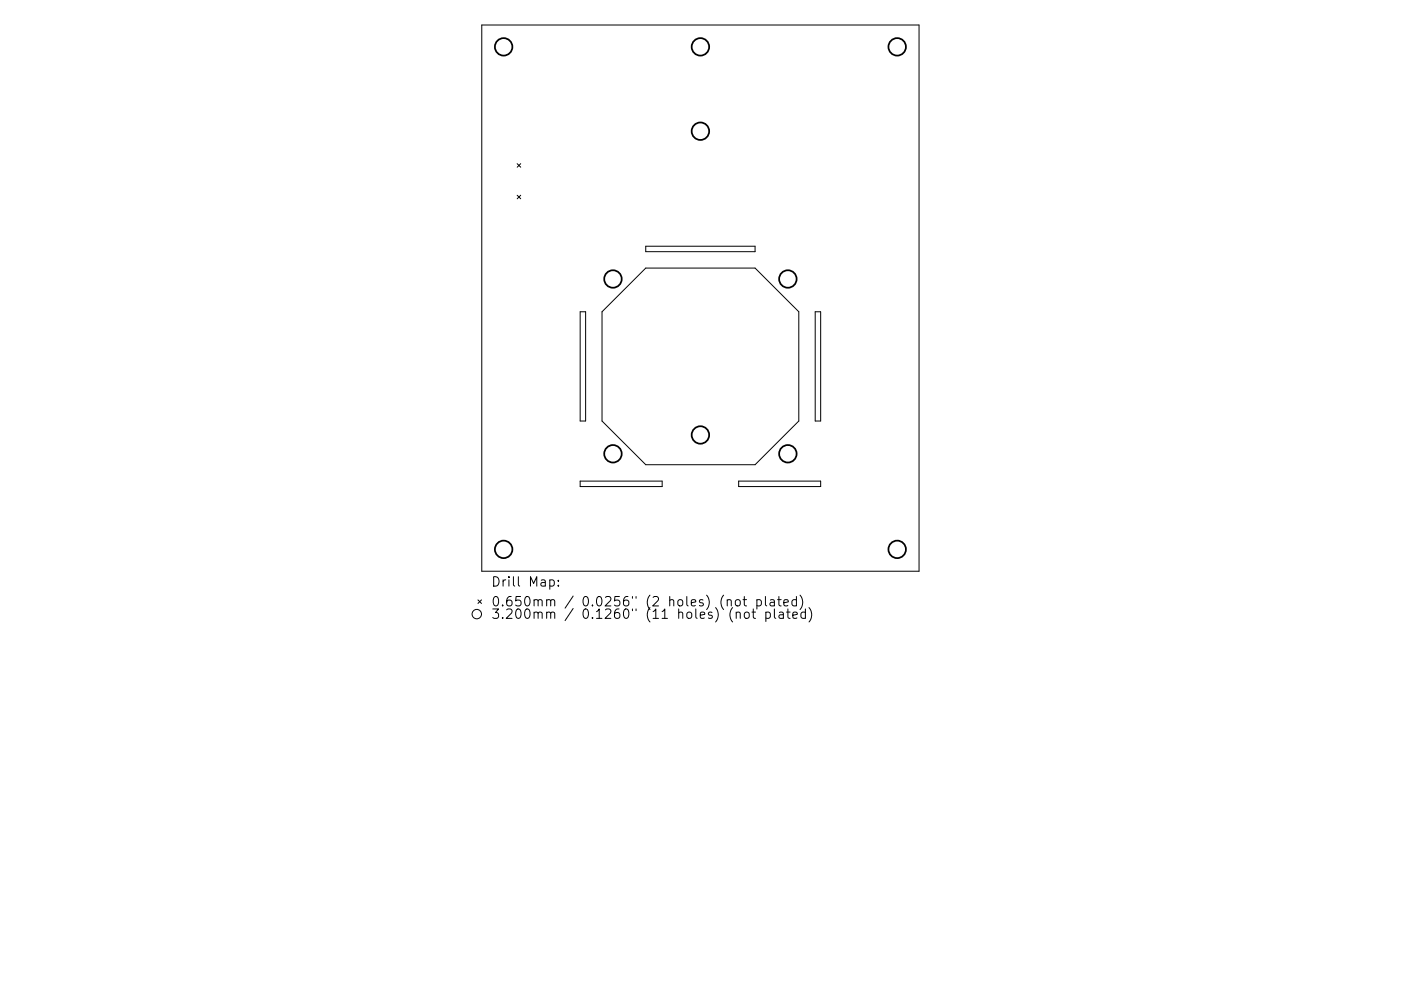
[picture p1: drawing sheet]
<svg xmlns="http://www.w3.org/2000/svg" width="297mm" height="210mm" viewBox="0 0 297 210" stroke-linecap="round" stroke-linejoin="round" font-family="sans-serif">
<defs><g id="words">
<g font-size="2.8">
<text x="104.1" y="124.5">Drill Map:</text>
<text x="104.1" y="128.7">0.650mm / 0.0256&quot; (2 holes) (not plated)</text>
<text x="104.1" y="131.3">3.200mm / 0.1260&quot; (11 holes) (not plated)</text>
</g>
</g></defs>
<g fill="none" stroke="#000" stroke-width=".21">
<path d="M102.1 5.3h92.8v115.9h-92.8zM109.6 34.7l.8 .8M110.4 34.7l-.8 .8M109.6 41.4l.8 .8M110.4 41.4l-.8 .8M136.9 52.2h23.2v1.2h-23.2zM123 66.1h1.2v23.2h-1.2zM127.6 66.1l9.3-9.2h23.2l9.3 9.2v23.2l-9.3 9.3h-23.2l-9.3-9.3zM172.8 66.1h1.2v23.2h-1.2zM123 102.1h17.4v1.1h-17.4zM156.6 102.1h17.4v1.1h-17.4zM101.3 127.3l.8 .7"/>
<path d="M102.1 127.3l-.8 .7M116.6 123.1l.5-.1 .4 .4v.6l-.2 .3h-.7M118.4 124.2v.2M118.4 123.1v.2M154.2 127.4l.3-.2 .4 .1 .1 1.3M156 127.4l.3-.2a.54 .54 0 0 1 .6 .4v.8l-.6 .2-.4-.4zM156.1 130.1a.5 .5 0 0 1 .8 0v1.1M157.5 127.2h.8M157.8 126.6v1.7l.1 .2 .4 .1M157.9 130.1a.54 .54 0 0 1 .5-.2 .54 .54 0 0 1 .5 .3l-.1 .8a.54 .54 0 0 1-.6 .2 .54 .54 0 0 1-.4-.4zM159.4 129.9h.8M159.7 129.2v1.7l.1 .2 .4 .1"/>
<path d="M160.5 127.3l.5-.1 .4 .4v.6l-.2 .3h-.7M160.5 127.2v2M162.3 126.6v1.7l.3 .3M162.4 130l.5-.1 .4 .3v.6l-.2 .3h-.7M162.4 129.9v2M163.3 127.3h.8l.1 1.3M164.2 127.7l-.7 .1a.39 .39 0 0 0-.3 .4 .39 .39 0 0 0 .3 .4l.7-.1M164.2 129.2v1.7l.3 .3M164.9 127.2h.7M165.1 126.6v1.7l.1 .2 .4 .1M165.2 130h.8l.1 1.2M166.1 130.3l-.7 .1a.39 .39 0 0 0-.3 .4 .39 .39 0 0 0 .3 .4l.7-.1"/>
<path d="M166.2 127.9l.9-.2-.1-.4-.5-.1-.3 .3 .1 1h.7M166.8 129.9h.7M167 129.2v1.7l.1 .2 .4 .1M168.1 130.5l.9-.2-.1-.3-.5-.1-.3 .2 .1 1h.7M168.9 127.3l-.6-.1-.4 .4v.6l.2 .3h.8M168.9 126.6v2M169.6 126.3a2.29 2.29 0 0 1 0 3M170.8 130l-.6-.1-.4 .3v.6l.2 .3h.8M170.8 129.2v2M171.5 128.9a2.29 2.29 0 0 1 0 3.1"/>
<circle cx="101.1" cy="130.3" r="1"/>
</g>
<g fill="none" stroke="#000" stroke-width=".37">
<circle cx="106.8" cy="9.9" r="1.85"/>
<circle cx="148.5" cy="9.9" r="1.85"/>
<circle cx="190.2" cy="9.9" r="1.85"/>
<circle cx="148.5" cy="27.8" r="1.85"/>
<circle cx="130" cy="59.2" r="1.85"/>
<circle cx="167" cy="59.2" r="1.85"/>
<circle cx="130" cy="96.3" r="1.85"/>
<circle cx="148.5" cy="92.3" r="1.85"/>
<circle cx="167" cy="96.3" r="1.85"/>
<circle cx="106.8" cy="116.6" r="1.85"/>
<circle cx="190.2" cy="116.6" r="1.85"/>
</g>
<use href="#words"/>
</svg>
